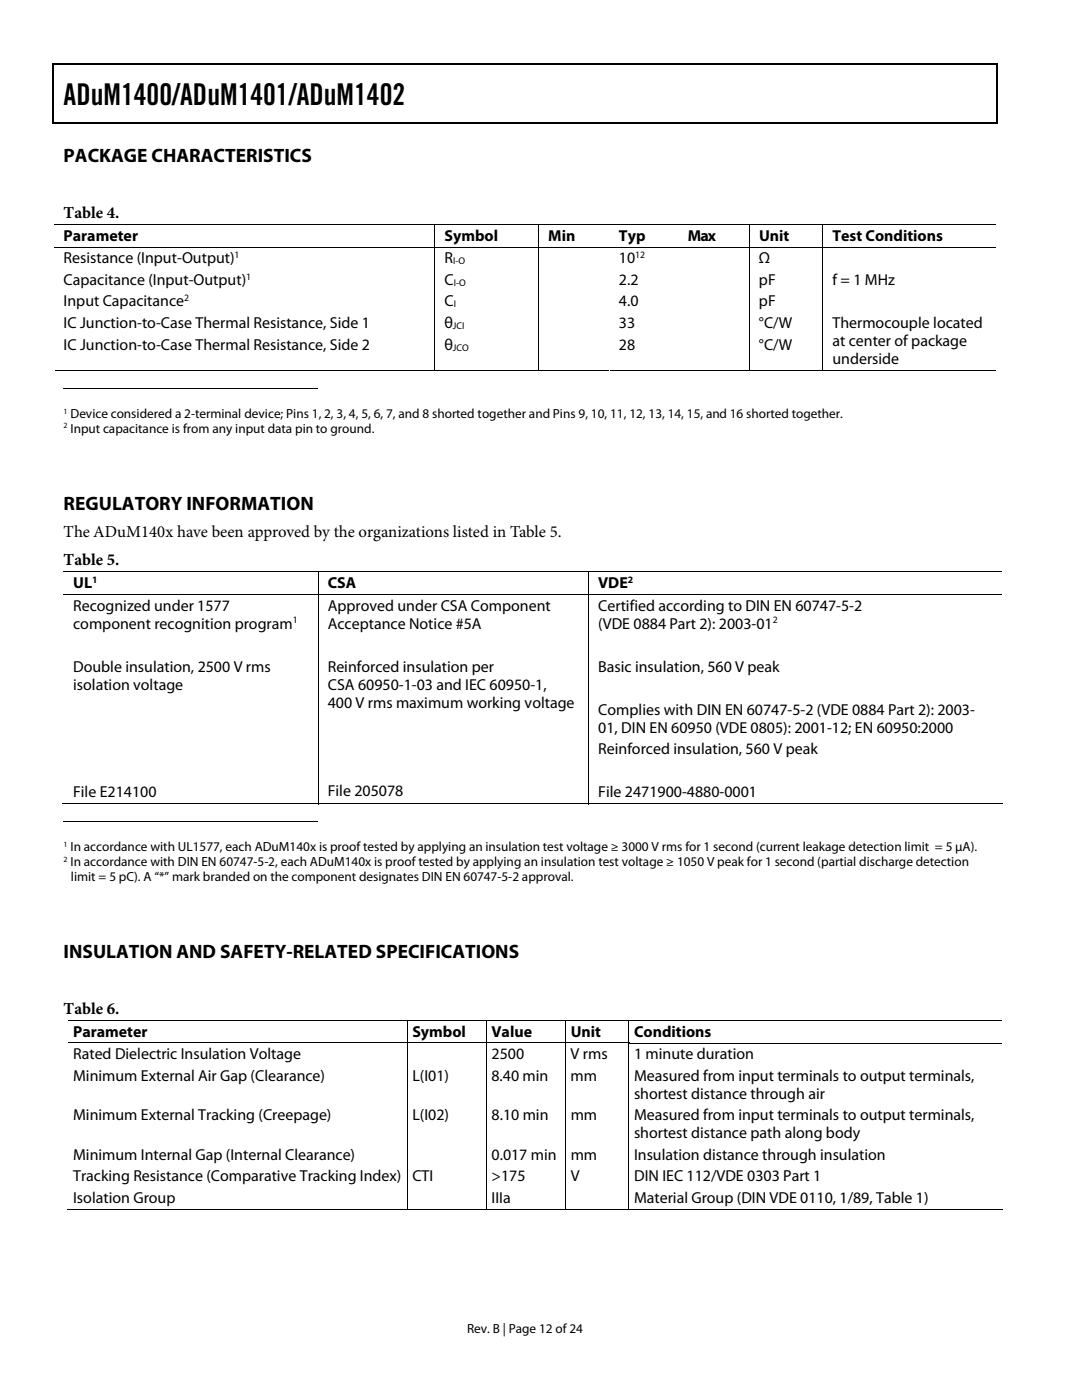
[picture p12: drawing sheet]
<svg xmlns="http://www.w3.org/2000/svg" width="216mm" height="279mm" viewBox="0 0 216 279" stroke-linecap="round" stroke-linejoin="round" font-family="sans-serif">
<defs><g id="words">
<text font-size="6" x="12.7" y="21">ADuM1400/ADuM1401/ADuM1402</text>
<g font-size="3.9">
<text x="12.7" y="32.4">PACKAGE CHARACTERISTICS</text>
<text x="12.7" y="101.7">REGULATORY INFORMATION</text>
<text x="12.7" y="191.2">INSULATION AND SAFETY-RELATED SPECIFICATIONS</text>
</g>
<g font-size="3.3">
<text x="12.7" y="43.5">Table 4.</text>
<text x="12.7" y="107.1">The ADuM140x have been approved by the organizations listed in Table 5.</text>
<text x="12.7" y="112.8">Table 5.</text>
<text x="12.7" y="202.3">Table 6.</text>
</g>
<g font-size="3.2">
<text x="12.7" y="48.1">Parameter</text>
<text x="12.7" y="52.6">Resistance (Input-Output)</text>
<text x="88.7" y="52.6">R</text>
<text x="88.7" y="48.1">Symbol</text>
<text x="109.4" y="48.1">Min</text>
<text x="123.5" y="52.6">10</text>
<text x="123.5" y="48.1">Typ</text>
<text x="137.2" y="48.1">Max</text>
<text x="151.4" y="52.6">Ω</text>
<text x="151.5" y="48.1">Unit</text>
<text x="166.1" y="48.1">Test Conditions</text>
<text x="12.7" y="56.9">Capacitance (Input-Output)</text>
<text x="88.7" y="56.9">C</text>
<text x="123.5" y="56.9">2.2</text>
<text x="151.4" y="56.9">pF</text>
<text x="166.1" y="56.9">f = 1 MHz</text>
<text x="12.7" y="61.2">Input Capacitance</text>
<text x="12.7" y="65.4">IC Junction-to-Case Thermal Resistance, Side 1</text>
<text x="88.7" y="61.2">C</text>
<text x="88.7" y="65.4">θ</text>
<text x="123.5" y="61.2">4.0</text>
<text x="123.5" y="65.4">33</text>
<text x="151.4" y="61.2">pF</text>
<text x="151.4" y="65.4">°C/W</text>
<text x="166.1" y="65.5">Thermocouple located</text>
<text x="12.7" y="69.9">IC Junction-to-Case Thermal Resistance, Side 2</text>
<text x="88.7" y="69.9">θ</text>
<text x="123.5" y="69.9">28</text>
<text x="151.4" y="69.9">°C/W</text>
<text x="166.1" y="69">at center of package</text>
<text x="166.1" y="72.6">underside</text>
<text x="14.6" y="117.4">UL</text>
<text x="65.4" y="117.4">CSA</text>
<text x="119.4" y="117.4">VDE</text>
<text x="14.6" y="121.9">Recognized under 1577</text>
<text x="14.6" y="125.5">component recognition program</text>
<text x="65.4" y="121.9">Approved under CSA Component</text>
<text x="65.4" y="125.5">Acceptance Notice #5A</text>
<text x="119.4" y="121.9">Certified according to DIN EN 60747-5-2</text>
<text x="119.4" y="125.5">(VDE 0884 Part 2): 2003-01</text>
<text x="14.6" y="134.1">Double insulation, 2500 V rms</text>
<text x="14.6" y="137.6">isolation voltage</text>
<text x="65.4" y="134.1">Reinforced insulation per</text>
<text x="65.4" y="137.6">CSA 60950-1-03 and IEC 60950-1,</text>
<text x="119.4" y="134">Basic insulation, 560 V peak</text>
<text x="65.4" y="141.2">400 V rms maximum working voltage</text>
<text x="119.4" y="142.7">Complies with DIN EN 60747-5-2 (VDE 0884 Part 2): 2003-</text>
<text x="119.4" y="146.2">01, DIN EN 60950 (VDE 0805): 2001-12; EN 60950:2000</text>
<text x="119.4" y="150.5">Reinforced insulation, 560 V peak</text>
<text x="14.6" y="159.1">File E214100</text>
<text x="65.4" y="158.8">File 205078</text>
<text x="119.4" y="159.1">File 2471900-4880-0001</text>
<text x="14.6" y="206.9">Parameter</text>
<text x="82.3" y="206.9">Symbol</text>
<text x="98.1" y="206.9">Value</text>
<text x="113.9" y="206.9">Unit</text>
<text x="126.5" y="206.9">Conditions</text>
<text x="14.6" y="211.3">Rated Dielectric Insulation Voltage</text>
<text x="14.6" y="215.7">Minimum External Air Gap (Clearance)</text>
<text x="82.3" y="215.7">L(I01)</text>
<text x="98.1" y="215.7">8.40 min</text>
<text x="98.1" y="211.3">2500</text>
<text x="113.9" y="215.7">mm</text>
<text x="113.9" y="211.3">V rms</text>
<text x="126.5" y="211.3">1 minute duration</text>
<text x="126.5" y="215.7">Measured from input terminals to output terminals,</text>
<text x="126.5" y="219.3">shortest distance through air</text>
<text x="14.6" y="223.5">Minimum External Tracking (Creepage)</text>
<text x="82.3" y="223.5">L(I02)</text>
<text x="98.1" y="223.5">8.10 min</text>
<text x="113.9" y="223.5">mm</text>
<text x="126.5" y="223.6">Measured from input terminals to output terminals,</text>
<text x="126.5" y="227.2">shortest distance path along body</text>
<text x="14.6" y="231.4">Minimum Internal Gap (Internal Clearance)</text>
<text x="98.1" y="231.4">0.017 min</text>
<text x="113.9" y="231.4">mm</text>
<text x="126.5" y="231.4">Insulation distance through insulation</text>
<text x="14.6" y="235.7">Tracking Resistance (Comparative Tracking Index)</text>
<text x="82.3" y="235.7">CTI</text>
<text x="98.1" y="235.7">&gt;175</text>
<text x="113.9" y="235.7">V</text>
<text x="126.5" y="235.7">DIN IEC 112/VDE 0303 Part 1</text>
<text x="14.6" y="240">Isolation Group</text>
<text x="98.1" y="240">IIIa</text>
<text x="126.5" y="240">Material Group (DIN VDE 0110, 1/89, Table 1)</text>
</g>
<g font-size="2.6">
<text x="14.1" y="83.4">Device considered a 2-terminal device; Pins 1, 2, 3, 4, 5, 6, 7, and 8 shorted together and Pins 9, 10, 11, 12, 13, 14, 15, and 16 shorted together.</text>
<text x="14.1" y="86.4">Input capacitance is from any input data pin to ground.</text>
<text x="14.1" y="172.9">In accordance with DIN EN 60747-5-2, each ADuM140x is proof tested by applying an insulation test voltage ≥ 1050 V peak for 1 second (partial discharge detection</text>
<text x="14.1" y="169.9">In accordance with UL1577, each ADuM140x is proof tested by applying an insulation test voltage ≥ 3000 V rms for 1 second (current leakage detection limit = 5 µA).</text>
<text x="14.1" y="175.9">limit = 5 pC). A “*” mark branded on the component designates DIN EN 60747-5-2 approval.</text>
<text x="93.2" y="266">Rev. B | Page 12 of 24</text>
</g>
<g font-size="1.9">
<text x="46.8" y="51.5">1</text>
<text x="90.4" y="52.7">I-O</text>
<text x="126.8" y="51.5">12</text>
<text x="49.1" y="55.8">1</text>
<text x="90.5" y="57">I-O</text>
<text x="36.7" y="60.1">2</text>
<text x="90.4" y="65.6">JCI</text>
<text x="90.5" y="61.3">I</text>
<text x="90.4" y="70.1">JCO</text>
<text x="18.4" y="116.4">1</text>
<text x="125.3" y="116.4">2</text>
<text x="58.4" y="124.4">1</text>
<text x="154.2" y="124.4">2</text>
</g>
<g font-size="1.6">
<text x="12.7" y="82.5">1</text>
<text x="12.7" y="85.5">2</text>
<text x="12.7" y="169">1</text>
<text x="12.7" y="172">2</text>
</g>
</g></defs>
<path d="M10.5 12.7h.3v1h-.3zM198.8 12.7h.2v1h-.2zM198.8 12.7h.2v.3h-.2zM198.8 24.4h.2v.3h-.2zM86.7 66.6h.2v.2h-.2zM107.4 66.6h.2v.2h-.2zM149.5 66.6h.1v.2h-.1zM164.1 66.6h.2v.2h-.2z" fill="#000"/>
<path d="M10.5 12.8h188.3M10.7 13.7v11M198.9 13.7v11M10.5 24.5h188.3" fill="none" stroke="#000" stroke-width=".25"/>
<g fill="none" stroke="#000" stroke-width=".2">
<path d="M10.8 44.8h187.8M10.8 49.4h187.8M86.8 44.9v4.4M86.8 49.4v17.2M107.5 44.9v4.4M107.5 49.4v17.2M149.5 44.9v4.4M149.5 49.4v17.2M164.2 44.9v4.4M164.2 49.4v17.2M10.9 73.9h75.8M12.7 77.5h50.8"/>
<path d="M86.8 66.8v7.2M86.9 73.9h20.5M107.5 66.8v7.2M107.6 73.9h13.9M121.7 73.9h13.5M135.4 73.9h14.1M149.5 66.8v7.2M149.6 73.9h14.5M164.2 66.8v7.2M164.3 73.9h34.3M12.7 114.2h187.2M12.7 118.7h187.2"/>
<path d="M63.5 114.2v4.4M63.5 118.7v41.8M117.5 114.2v4.4M117.5 118.7v41.8M12.4 160.4h51M12.7 164h50.8M63.6 160.4h53.8M117.6 160.4h82.4M13.6 203.6h186.3M13.6 208.2h186.3M81.2 203.7v4.4M81.2 208.2v33.2"/>
<path d="M97.1 203.7v4.4M97.1 208.2v33.2M112.9 203.7v4.4M112.9 208.2v33.2M125.5 203.7v4.4M125.5 208.2v33.2M13.3 241.3h67.9M81.3 241.3h15.7M97.2 241.3h15.6M112.9 241.3h12.5M125.6 241.3h74.4"/>
</g>
<use href="#words"/>
</svg>
